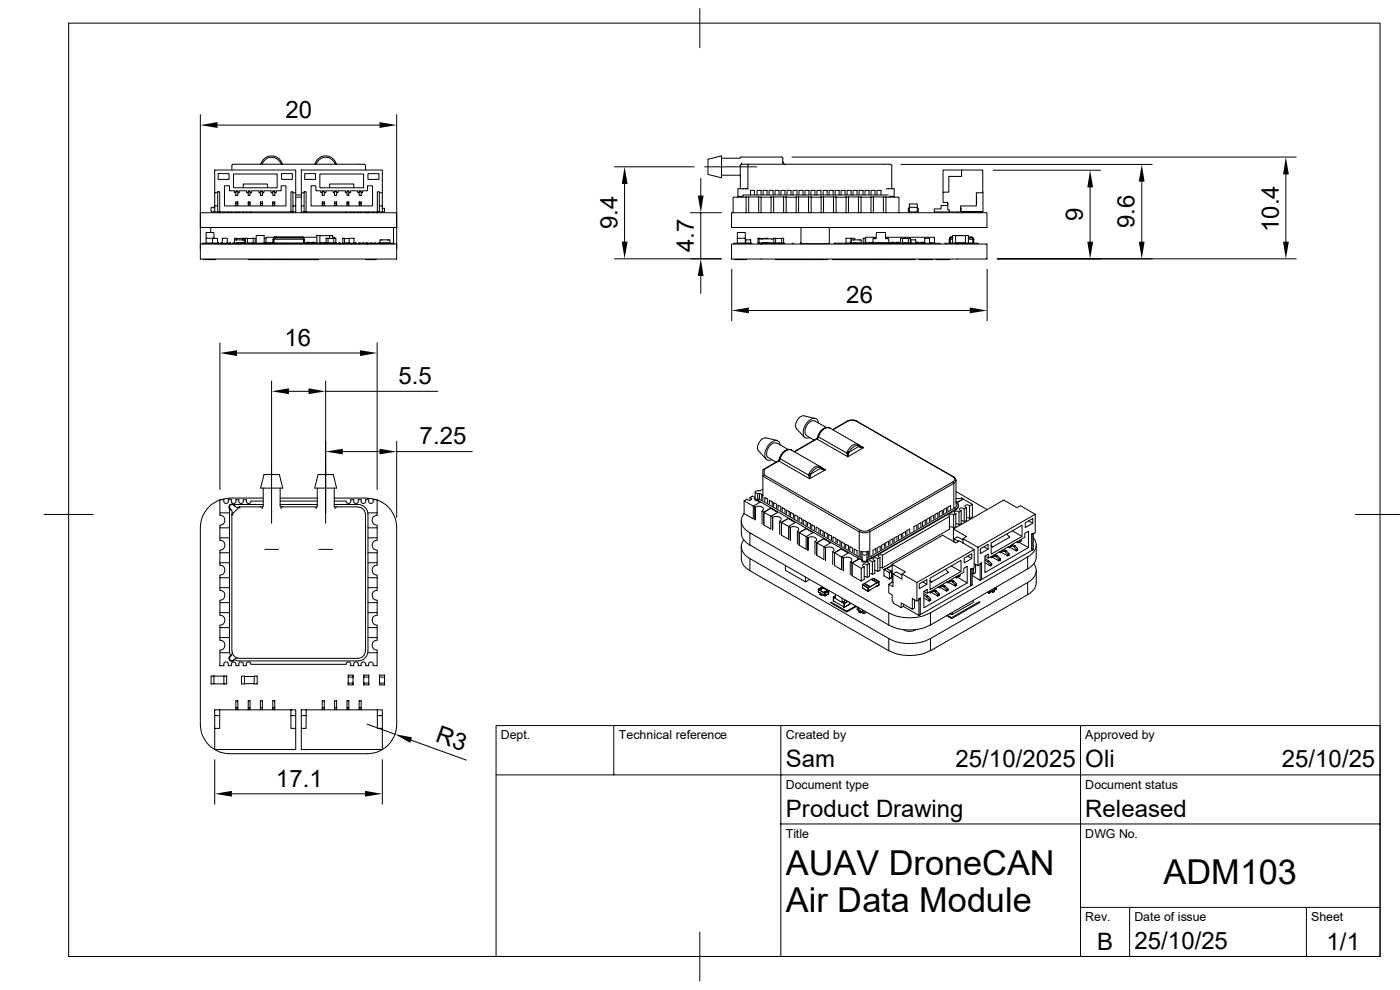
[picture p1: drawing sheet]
<svg xmlns="http://www.w3.org/2000/svg" width="297mm" height="210mm" viewBox="0 0 297 210" stroke-linecap="round" stroke-linejoin="round" font-family="sans-serif">
<defs><g id="words">
<g font-size="7.3">
<text x="166.7" y="185.7">AUAV DroneCAN</text>
<text x="246.8" y="187.5">ADM103</text>
<text x="166.7" y="193.5">Air Data Module</text>
</g>
<g font-size="5.1">
<text x="60.5" y="25">20</text>
<text x="229.7" y="46.9" transform="rotate(-90 229.7 46.9)">9</text>
<text x="131" y="48.7" transform="rotate(-90 131 48.7)">9.4</text>
<text x="147.2" y="53.5" transform="rotate(-90 147.2 53.5)">4.7</text>
<text x="240.7" y="48.4" transform="rotate(-90 240.7 48.4)">9.6</text>
<text x="271.3" y="49.2" transform="rotate(-90 271.3 49.2)">10.4</text>
<text x="179.5" y="64.3">26</text>
<text x="60.3" y="73.4">16</text>
<text x="84.5" y="81.5">5.5</text>
<text x="89" y="94.3">7.25</text>
<text x="92.2" y="157.2" transform="rotate(20 92.2 157.2)">R3</text>
<text x="58.5" y="166.9">17.1</text>
<text x="166.7" y="162.8">Sam</text>
<text x="202.7" y="162.8">25/10/2025</text>
<text x="230.3" y="162.8">Oli</text>
<text x="271.9" y="162.8">25/10/25</text>
<text x="166.7" y="173.2">Product Drawing</text>
<text x="230.3" y="173.2">Released</text>
<text x="232.8" y="201.5">B</text>
<text x="240.7" y="201.3">25/10/25</text>
<text x="281.4" y="201.5">1/1</text>
</g>
<g font-size="2.6">
<text x="106.3" y="156.8">Dept.</text>
<text x="131.3" y="156.8">Technical reference</text>
<text x="166.7" y="156.8">Created by</text>
<text x="230.2" y="156.8">Approved by</text>
<text x="166.7" y="167.3">Document type</text>
<text x="230.2" y="167.3">Document status</text>
<text x="166.7" y="177.7">Title</text>
<text x="230.2" y="177.7">DWG No.</text>
<text x="230.2" y="195.4">Rev.</text>
<text x="240.7" y="195.4">Date of issue</text>
<text x="278.2" y="195.4">Sheet</text>
</g>
</g></defs>
<g fill="none" stroke="#000" stroke-width=".21">
<path d="M14.6 4.9h278.2v198h-278.2zM148.5 1.8v8.3M42.5 24.3v30.6h41.7v-30.6M46.1 26.5h34.4M46.3 36.8h2.3v1.3h-2.3zM47.6 39.4h1.1v1.1h1v.4h.3v-.4h.5v.4h.3v-.4h1.5v.4h.4v-.4h.3v.4h.4v-.4h1.5v.4h.3v-.4h.5v.4h.3v-.4h1.5v.4h.4v-.4h.4v.4h.3v-.4h1v-1.1h1.1v4.3h-13.1zM49.4 34.9l-.2 .2v1M49.4 34.8h27.9M49.5 36.9h9.3v2.9h-9.3zM51.6 39.8v-.8h5.1v.8M55.3 34.8a2.36 2.36 0 0 1 2.3-1.7 2.36 2.36 0 0 1 2.3 1.7M55.3 34.9h.1"/>
<path d="M56 34.2l-.5 .6h-.3M56 34.2a2.03 2.03 0 0 1 3.3 0M59.3 34.2l.4 .6h.3M59.7 36.8h2.3v1.3h-2.3zM59.9 34.9h.1M64.6 36.8h2.3v1.3h-2.3zM66 39.4h1v1.1h1.1v.4h.3v-.4h.4v.4h.3v-.4h1.6v.4h.3v-.4h.4v.4h.3v-.4h1.6v.4h.3v-.4h.4v.4h.3v-.4h1.6v.4h.3v-.4h.4v.4h.3v-.4h1.1v-1.1h1v4.3h-13zM66.8 34.9h.1M66.8 34.8a2.36 2.36 0 0 1 2.3-1.7 2.36 2.36 0 0 1 2.3 1.7M67.4 34.2a2.03 2.03 0 0 1 3.3 0M67.4 34.2l-.4 .6h-.3M67.9 36.9h9.2v2.9h-9.2z"/>
<path d="M69.9 39.8v-.8h5.2v.8M70.8 34.2l.3 .6h.4M71.4 34.9h.1M77.3 34.9l.3 .2v1M78.1 36.8h2.3v1.3h-2.3zM130.3 35.4h17M132.5 39v12.3M148.7 37.8v3.7M149.5 35.4h11M150.2 33.8l2.9-.7v4.6l-2.9-.7zM153.1 37.2h3.8l.2 .2M157 33.4l-.1 .2h-3.8"/>
<path d="M157.1 33.4l.1-.1h8.7l.2 .2v1l.5 .3M157.1 35v5M157.3 34.5v.3M157.3 34.8h31.6M157.3 34.9l-.2 .2M158.7 34.9v5.1h-2.2v1.7M168 33.3h107M188.9 34.9l.3 .2v4.9M191.1 34.9h53.3M201.3 37.4h2.7v-1.3h4.5v4.8h-1.4v2.8h-3.3v1.3h-2.4v-.5h-.3v-1.5h-1v-2.2h1.2zM204 36.1h-3.9v4.7M210.7 36.1h22.8"/>
<path d="M231.3 39.8v11.5M242.2 38.5v12.8M272.8 37v14.3M42.5 51.8h41.7M42.5 45.1h41.7v3.2h-41.7zM42.9 51.6h3.2M43.2 55.1h2.5M43.7 50.5v1.1h1.4M44.7 48.3v1M44.9 45h.4M44.9 44v.9M44.9 44h.4"/>
<path d="M45.1 50.6l1-.1v1.1h-1zM45.1 50.5h-1.4v-1.2h1.7v1.2M45.6 43.7h.6M45.6 40.9h.6M45.6 44.8l-.3 .1M45.6 44h-.3M46.1 51.6h.4M46.1 51.5h.3v.2l-.3-.1M46.6 45v-4.3h-.4v4.3h.5v.1M46.8 51.6h.3M47.2 50.6l1-.1v1.1h-1zM47.2 51.5h-.3v.2l.3-.1"/>
<path d="M47.5 45v.1M48 51.6h-.2M48.3 51.6h.3M48.4 45v.1M48.6 51.5h.3v.2h-.3zM49.1 45v.1M49.4 51.5h.3v.2h-.3zM49.8 50.9h.3M49.8 51.5v.1M50 40.9v.5h.5v-.5M50 42.8h.5v.8h-.5zM50 40.6h.5"/>
<path d="M50 43.2h.5M50 45v.1M50.1 51.5v.1M50.2 50.6v.3M50.2 51.6v.1h.3v-.1M50.3 51.6h.9M50.7 45v.1M51.1 51.6v.1h.3v-.1h-1.2M51.4 50.6l-1.7-.1v1.1h.5M51.4 50.9v-.4h.4v1.1h-1.6M51.4 50.9h-1.2M51.4 50.9h.4"/>
<path d="M51.4 51.5l.1 .1M51.6 45v.1M51.8 51.5l-.1 .1M52.1 51.5h-.2v.2l.3-.1M52.3 45v.1M52.5 50.6v1h-.4v-1.1l1.6 .1M52.7 55.1h14.8M52.7 40.9v.5h.3v-.5M52.7 42.8h.3v.8h-.3zM52.7 40.6h.3M52.7 43.2h.3M52.7 51.6h.8"/>
<path d="M52.7 51.6v.1h.3v-.1M53.3 45v.1M53.6 51.6v.1l.3-.1M53.7 50.6l.4-.1v1.1h-.4M53.7 50.6v1h-1.2M54 51.6h.3M54.4 50v1.5M54.4 51.5v.1M54.4 50h1.6M55.2 40.9v.5h.5v-.5M55.2 42.8h.5v.8h-.5zM55.2 40.6h.5"/>
<path d="M55.2 43.2h.5M55.2 51.6h.4M55.5 51.6h.9M56 51.6l-1.6 .1 .3-.1M56 51.5v.1M56 51.6h.3M56 50.6h.4M56 50v1.5M56.1 51.6v.1l.3-.1M56.4 51.6h.5M56.4 51.4l-.1 .2h10.9M56.9 51.6h.2"/>
<path d="M56.9 51.6h.3M57.3 51.5l-.3 .1M57.9 40.9v.5h.4v-.5M57.9 42.8h.4v.8h-.4zM57.9 40.6h.4M57.9 43.2h.4M57.9 50.8h.2v.8h-.2zM57.9 51.4h-.2v.3l.4-.1M58 50.8v-.3h6.5v.3M58.1 50.8h6.3M58.2 50.5v-.3h6.1v.3M58.2 50.3h-1.8v1.2h1.3"/>
<path d="M58.6 51.6h.3M59.7 51.6h-.3M60.2 51.6h.4M61.1 51.6h.3M61.7 40.7h.4v4.3h-.4zM61.9 51.6h.3M62.1 43.7h.6M62.7 40.9v4.1h-17.1v-8.9h17.1v4.8h-.6M62.7 41.4h1.2M62.7 41.8h1.2M62.7 51.6h.4M63.6 51.6h.3"/>
<path d="M63.9 43.7h.6M63.9 40.9h.6M64.3 50.3h2.9M64.4 50.8h.2v.8h-.2zM64.4 51.6h.3M64.4 55.1h.1M64.6 51.5h.5M64.9 45v-4.3h-.4v4.3h.5M65.1 51.6v-.2h.5v.2M65.3 51.6h.3M65.4 51.6h.1M65.6 51.5h.5"/>
<path d="M66.6 51.6v-.2h-.5v.3l.3-.1M66.6 51.5h.5M66.9 51.6h.3M67.2 51.4l-.1 .2M67.8 51.6h.3M67.9 50h-.7v1.6M67.9 51.5l-.7 .1M67.9 50h2v.6M67.9 51.5h1.3M67.9 50v1.5M68.2 51.6h-.3M68.2 51.5l.5 .1"/>
<path d="M68.4 40.9v.5h.4v-.5M68.4 42.8h.4v.8h-.4zM68.4 40.6h.4M68.4 43.2h.4M68.5 51.6h.1M68.6 51.6h.7M68.7 51.6h.5M68.7 51.5v.1M68.9 51.6h-.3M69.6 50.6l-.4-.1v1.1M69.6 51.6h-.4M69.6 50.6h1.2v1"/>
<path d="M69.6 51.6h1.2M69.6 50.6v1M69.7 51.6h-.1M69.7 51.6h-.3M69.8 51.6h.1M69.9 50h.7v.6M69.9 51.6h.1M69.9 51.6h.7M70.3 51.6h.3M70.6 51.6h-.7M70.6 51.6h.2M70.6 50.3h.4v.2"/>
<path d="M70.8 50.6l.4-.1v1.1h-.4M70.8 51.6h.1M71 40.9v.5h.4v-.5M71 42.8h.4v.8h-.4zM71 40.6h.4M71 43.2h.4M71.2 51.5h.2v.2l-.3-.1M71.2 51.6h.1M71.9 51.5h.4v.2h-.4zM73.1 50.6l-.4-.1v1.1h1.4M73.1 51.6h.1M73.1 50.6h1"/>
<path d="M73.1 50.6v1.1l-.3-.1M73.4 51.6h.7M73.4 45v.1M73.6 40.9v.5h.4v-.5M73.6 42.8h.4v.8h-.4zM73.6 40.6h.4M73.6 43.2h.4M73.6 51.6v.1h.3v-.1M74.1 50.6v1M74.1 50.6h1v1h-1M74.4 45v.1M74.4 51.6h.4"/>
<path d="M75.1 45v.1M75.2 51.6h.3M75.3 51.5h.3v.2h-.3zM76 45v.1M76.1 51.5h.3v.2h-.3zM76.2 51.6h7.5M76.2 40.9v.5h.4v-.5M76.2 42.8h.4v.8h-.4zM76.2 40.6h.4M76.2 43.2h.4M76.6 45v.1M76.9 51.5h.4v.2h-.4z"/>
<path d="M77.6 55.1h2.2M77.6 45v.1M77.8 51.5h.3v.2h-.3zM78.2 45v.1M78.6 51.5h.3v.2h-.3zM79.2 45v.1M79.4 51.5h.4v.2h-.4zM80 45v.1M80.1 40.7h.4v4.3h-.4zM80.3 51.5h.3v.2h-.3zM80.5 40.9h.6v-4.8h-17.2v8.9h17.2M80.5 43.7h.6"/>
<path d="M81 51.5v.1M81 50.9h-.4l.1 .7M81.1 51.5l1.3 .1M81.1 50.9h1.6M81.1 44.2h.5v.8h-.5M81.1 40.9v4.1M82.4 51.6h.2M82.7 51.5l-.1 .1M82.7 50.9v.6M83.5 48.3v3.4l-38.8-.1M130.3 54.9h22.7M146.5 45.1h6.5"/>
<path d="M148.7 45.1v9.8M148.7 58.5v3.7M155.2 45.1h54.2v3.2h-54.2zM155.2 51.8h54.2v3.1h-54.2zM155.2 57.1v10.9M155.6 51.6h3.3M155.7 55.1h2.6M156.4 50.5v-1.2h1.7v1.2M156.4 50.5v1.1h1.7v-1.1M156.4 50.5h1.7M156.5 41.7h1M157.6 41.4h30.9"/>
<path d="M157.7 41.4l-.1 .4M158.2 50.9h1.1v.7h-1.1zM158.2 50.9h.1M158.3 41.8h-2.8v3.3M158.3 45.1v-3.3h3.2v3.3M158.8 41.8v3.3M159.2 51.6h.3M159.2 41.4v-1h.9v1M160.6 41.4v-1h.9v1M160.7 51.6h.1M161 41.8v3.3M161.2 50.6v.1"/>
<path d="M161.5 41.8h2.1M161.5 51.6h2.4M161.6 51.6h.9M161.9 41.4v-1h.8v1M162.3 51.6h.2M162.5 50.6l-1.7-.1v1.1M162.5 50.7v-.2h.4v.2M162.5 51.5v.1M162.9 51.5l-.4 .1M163.2 41.4v-1h.8v1M163.6 45.1v-3.3h3.2v3.3M164.1 41.8v3.3"/>
<path d="M164.2 51.6h-3.4M164.2 50.7h-3.1v.9M164.4 41.4v-1h.9v1M164.5 55.1h11.1M164.5 50.6v1h-.3M164.8 51.6h.7M165.6 51.6h.9M165.7 41.4v-1h.8v1M165.8 50.6l.4-.1v1.1h-.4M165.8 50.6v1h-1.3M165.8 50.6l-1.6-.1v1.1M166.2 41.8v3.3"/>
<path d="M166.8 41.8h2.1M167 41.4v-1h.8v1M168 51.6h.4M168.2 41.4v-1h.9v1M168.9 45.1v-3.3h3.2v3.3M169.4 41.8v3.3M169.5 41.4v-1h.8v1M169.9 51.5h-.1l.1 .2M169.9 48.3v3.4h6M170.8 41.4v-1h.8v1M171.5 41.8v3.3M172 41.4v-1h.9v1"/>
<path d="M172.1 41.8h2.1M173.3 41.4v-1h.9v1M174.2 45.1v-3.3h3.2v3.3M174.6 41.4v-1h.9v1M174.7 41.8v3.3M175.9 41.4v-1h.8v1M175.9 51.5v.2M175.9 48.3v3.4M176.6 55.1h14M176.8 41.8v3.3M177 51.6h7.8M177.2 41.4v-1h.8v1"/>
<path d="M177.4 41.8h2.1M178.4 41.4v-1h.9v1M179.5 45.1v-3.3h3.2v3.3M179.5 50.5l1 .1v1h-1zM179.7 41.4v-1h.9v1M180 41.8v3.3M180.5 50.5h.8l.1 .4M180.6 51.6h.2M181 41.4v-1h.8v1M181 51.5v.1M181 50.9h-.4l.1 .7M181.1 51.5h1.2"/>
<path d="M181.1 50.9h1.2M181.4 51.5l-.2 .1M182.1 41.8v3.3M182.2 41.4v-1h.9v1M182.3 50.9h.4M182.3 51.5l.1 .1M182.7 51.5l-.1 .1M182.7 41.8h2.1M182.7 50.9v.6M183.5 41.4v-1h.9v1M183.6 50.6l-.5-.1v1.1h.5M183.6 50.6h.1"/>
<path d="M183.6 50.6v.8M183.6 51.4v.2l.9-.1M183.6 51.4h.1M184.5 51.6h.3M184.8 51.5l.2 .1M184.8 45.1v-3.3h3.2v3.3M184.8 41.4v-1h.8v1M185.1 51.6h8M185.2 51.4h-.2v.2h.3M185.2 50.6v.9M185.3 51.5v.1M185.3 50.5h.5"/>
<path d="M185.3 50.6h.1M185.3 41.8v3.3M185.4 50.5l.4 .1 .1-1.3h1.9l.1 1.3h.5l-.4-.1M185.8 50.6h.1M185.8 51.6l-.4-.1 3 .1M185.8 51.5v.1M185.8 50.3h-2.2v1.2h1.4M186 51.5l.5 .1M186.1 41.4v-1h.8v1M186.3 51.5h1.2M187.4 41.8v3.3M187.5 51.5l-.5 .1"/>
<path d="M187.9 50.3h10.3v1.2h-1M188 51.5v.1M188 41.8h2.7v3.3M188 51.6h.5M188 50.6h.1M188 40h1.7v1.8M188.4 50.5h.1M188.5 50.6h.1M188.5 51.5v.1M188.6 51.4v.2M188.6 50.6v.9M188.6 51.5h.5"/>
<path d="M189.1 51.4h.6v.2h-.6zM189.7 51.5h.5M189.7 41.7h-1.1M190 51.6h.1M190.2 51.4h.5v.2h-.5zM190.7 51.5h.4M190.7 55.1h.4M190.8 51.6h.3M191.2 55.1h2.9M191.5 50.5l1.2 .1M191.5 50.6v1h-.4M191.7 51.6h.2"/>
<path d="M192.2 51.6h.1M192.2 50.6l-1.1-.1v1.1M192.2 51.6h.5M192.7 44.3v.6M192.7 50.6l.4-.1v1.1h-.4M192.7 50.6v1h-1.2M192.7 51.6h.1M192.7 44.9h.1M192.8 44.2h.1M192.8 45h.1M192.8 44.2l-.1 .1M192.9 43.3v1.7h1.7"/>
<path d="M192.9 44h1.7M193 43.3h.1M193 43.3h1.5M193.1 51.6h1.6M193.1 51.6h.2M193.1 51.5h.2M193.3 51.5v.1M193.3 51.5v-.6h1v.7h-1M194.3 51.6h.1M194.3 51.5h.1M194.4 51.4h.5v.2h-.5zM194.5 43.3h.1"/>
<path d="M194.6 44v1M194.6 44.2h.1M194.6 45h.1M194.6 43.3v.7M194.7 44.2l.1 .1M194.8 44.9h-.1M194.8 44.3v.6M194.9 51.6h.5M194.9 51.5h.5M195 55.1h2.9M195.4 51.4h.5v.2h-.5zM195.6 51.6h.8"/>
<path d="M195.9 51.6h1.3l-.1-1.1-.9 .1v1M195.9 51.5h.3M197.3 51.6h.3M198.2 51.4l.1 .2-.9-.1M198.5 51.6h1.1M198.5 55.1h2.9M200.4 51.6h7.2M201 43v.6h-1.4v.7h-1.4v.7h3.2M201.4 50.8h.2v.8h-.2zM201.6 50.8h.5M202.1 50.2h-.4v.3M202.1 50.5h-.6v.3"/>
<path d="M202.7 50h1.3M202.7 50h-.6v1.6l.6-.1M202.7 50h2.1v1.5M202.7 51.5h2.1M202.7 50v1.5M203.8 45h4.7M204 51.6h.2M204.8 50h.6v1.6l-.6-.1M205.4 50.2h.9v.3M205.4 50.5h1.1v.3M205.4 50.8h1M206.4 50.8h.2"/>
<path d="M206.4 50.8v.8h-1M206.5 50.5l.1 .3M206.6 50.8v.8h-.2M207.1 41.8v1.5M208.5 40.7v4.3h-4.6l-.1-.8M209.4 57.1v10.9M211.6 54.9h63.4M46.7 72.7v31.1M50.3 74.9h26.1M80 72.7v31.1M158.9 65.9h46.8M57.6 80.8v30.2"/>
<path d="M61.3 83h4.1M69.1 80.8v30.2M69.1 83h23.8M72.7 95.8h7.8M84.2 93.6v16.2M84.2 95.8h16M160.9 95.6l1.7 1.8M161.8 99.7v6.4M162.1 99.6l-.2 .1M162.5 92.9a2.01 2.01 0 0 0-1.6 2.8M162.5 92.9l2.3 .5M164.8 94a1.98 1.98 0 0 0-2.2 2.1 .85 .85 0 0 0 .4 1l1.6 .9"/>
<path d="M164.8 94l2.4 1.3M165.1 97.8h.1M165.2 97.8l6.5 3.8M165.2 97.8l-3.1 1.8v1.2M165.3 97.6h.1M165.4 97.6l-.2 .2M165.4 97.2l.1 .1M165.5 94.4a1.01 1.01 0 0 0-.7-1 1.01 1.01 0 0 0-1.2 .5 2.87 2.87 0 0 0-1 3.6 1.03 1.03 0 0 0 1.1 0M165.5 97.3l-.1 .3M165.5 97.3l6.1 3.5M166.9 95.5a2.73 2.73 0 0 0-1.6 2.1M167.9 95.5a2.19 2.19 0 0 0-2.4 1.8"/>
<path d="M170.6 88.2a2.01 2.01 0 0 0-1.6 2.8l1.6 1.8M170.6 88.2l2.3 .6M173.2 93.1h.1M173.3 93.1l6.6 3.8M173.3 93.1l.3-.4 6.1 3.4M173.3 93.1l-4.7 2.7M173.4 92.9h.1M173.4 92.9l.1 .1M173.4 92.9l.5-1.1 .6-.7 .7-.4h.6l6.3 3.6 .4 .5 .7 .2-.7-.1-.3-.2M173.4 92.9l-4.9 2.9M173.5 92.5l.1 .1M173.6 89.7a1.01 1.01 0 0 0-.7-1 1.01 1.01 0 0 0-1.2 .5 2.87 2.87 0 0 0-1 3.6 1.03 1.03 0 0 0 1.1 0"/>
<path d="M173.9 98.9a1.77 1.77 0 0 0-2 1.2l-.2 .3M173.9 98.9l.6 .6 .6 .2-.9-.2M173.9 98.9l-6-3.5-.7-.1-1.2 .8-.9 1.6-3.2 1.9M174.1 99.4l.1 .1M174.1 99l1 .7-3.4 1.9M174.1 99.4l-2.1 1.1M174.1 99.1v.3M174.1 99.4a1.55 1.55 0 0 0-2.1 1.1M174.3 99.3l-.1 .2M175 90.8a2.73 2.73 0 0 0-1.6 2.1M175.3 90.7l-2.4-1.4a1.98 1.98 0 0 0-2.1 2.1 .85 .85 0 0 0 .3 1l1.6 1M176 90.8a2.19 2.19 0 0 0-2.3 1.9"/>
<path d="M179.7 96.1l.2 .8M179.7 96.1h.3M179.7 89.4h.1M179.7 89.4l.7-.3h.7l.7 .3M179.7 96h.1M179.7 89.4l-3.1 1.7M179.8 95.7l.3 .2M179.8 95.7l-.1 .4M179.8 89.4a2.15 2.15 0 0 1 1.9 0M179.8 89.4l-3.1 1.8M180 96.1l-.1 .8M180.1 95.9l-.1 .2"/>
<path d="M181.7 89.4h.1M181.7 89.4l20.4 11.7M181.8 89.4l20.6 11.8 .4 .6v5.2M182 94.3a1.77 1.77 0 0 0-2 1.1l-.2 .4M182.2 94.4l1 .6-3.3 1.9M182.2 94.4v.3M182.2 94.7a1.55 1.55 0 0 0-2 1.2M182.2 94.7l-2.1 1.2M182.4 94.6v.2M9.4 109.1h10.4M46.7 112v2.1M46.7 117.3v2.1"/>
<path d="M48.4 106a.5 .5 0 0 1-.4 .8 .5 .5 0 0 1-.5-.8h-.8v2.8M48.4 106h.7M48.7 108.1l.2 .1M48.7 119.4h-2v.5a1.06 1.06 0 0 1 1 1 1.06 1.06 0 0 1-1 1.1M48.7 114.1h-2v.5a1.06 1.06 0 0 1 1 1.1 1.06 1.06 0 0 1-1 1v.6h2M48.7 108.8h-2v.5a1.06 1.06 0 0 1 1 1.1 1.06 1.06 0 0 1-1 1v.6h2M48.7 108.1v30.3l.3 .7M48.7 108.1l.1-.2 .3 .3M48.7 105.7a6.2 6.2 0 0 0-6.2 6.2v41.8a6.2 6.2 0 0 0 6.2 6.2h29.2a6.2 6.2 0 0 0 6.3-6.2v-41.8a6.2 6.2 0 0 0-6.3-6.2M48.7 105.7h7.1M49.1 108.2l.1 .5M49.2 109.1l.2 .1"/>
<path d="M49.2 109.1v29M49.3 108.7l-.1 .4M49.5 107.2a.48 .48 0 0 0-.6 0 .48 .48 0 0 0 0 .7M49.6 107.1l.3 .3M49.7 107.1a.66 .66 0 0 0-1 0 .66 .66 0 0 0 0 .9M49.7 107l.1 .3M49.7 107h6.1M49.7 107l-.1 .2M49.9 107.4l.2 .2h.7M50.7 106h-.7a.5 .5 0 0 1-.4 .8 .5 .5 0 0 1-.5-.8M50.7 106a.5 .5 0 0 0 .4 .8 .5 .5 0 0 0 .5-.8M50.8 107.5l-1.6 1.6"/>
<path d="M51.6 106h.7M52.3 106a.51 .51 0 0 0 .3 .8 .51 .51 0 0 0 .7-.5h2.5M55.7 107.5h-4.9l.1 .3M55.8 107.7l-.3 .1M55.8 103.5v3.9l-.2 .1M56 100.7h3.3l.7 2.8h-4.7zM56.2 116.5h2.9M59.4 107h7.9M59.4 105.7h7.9M59.4 103.5v3.9l.2 .1M59.4 106.3h7.9M59.5 107.7l.2 .1"/>
<path d="M67.1 107.5h-7.5M67.2 107.7l-.2 .1M67.3 103.5v3.9l-.2 .1M67.5 100.7h3.2l.7 2.8h-4.6zM67.6 116.5h3M70.9 105.7h7M70.9 107h5a2.17 2.17 0 0 1 2.2 2.1v29a2.17 2.17 0 0 1-2.2 2.1h-25.4l-.8-.3M70.9 103.5v3.9l.2 .1M71 107.7l.2 .1M71.1 107.5h4.8M75.1 106h-.8a.51 .51 0 0 1-.3 .8 .51 .51 0 0 1-.6-.5h-2.5M75.1 106a.5 .5 0 0 0 .4 .8 .5 .5 0 0 0 .4-.8"/>
<path d="M75.9 107.6a1.59 1.59 0 0 1 1.6 1.5M76 106h.7a.5 .5 0 0 0 .4 .8 .5 .5 0 0 0 .4-.8M77.6 109.1v29M77.6 106h.6M78 108.8h2M78.1 114.1h1.9M78.1 117.3h1.9M78.1 119.4h1.9M78.1 112h1.9M78.3 106a.5 .5 0 0 0 .4 .8 .5 .5 0 0 0 .4-.8M79.2 106h.8v2.8M80 108.8v.5a1.06 1.06 0 0 0-1 1.1 1.06 1.06 0 0 0 1 1v3.2a1.06 1.06 0 0 0-1 1.1 1.06 1.06 0 0 0 1 1v3.2a1.06 1.06 0 0 0-1 1 1.06 1.06 0 0 0 1 1.1"/>
<path d="M157.3 116v2.5a3 3 0 0 0 1.8 2.5M157.3 110.5v2.6a3 3 0 0 0 1.8 2.5M157.8 114.5a2.64 2.64 0 0 0 1.3 4M157.9 106.3l1.9 1.1v2.7l-1.9-1.1zM157.9 108.9a2.62 2.62 0 0 0 1.2 4.1M158.5 105.9l-.6 .4M159.1 105.5l.3 .2a.52 .52 0 0 1-.4 .5 .52 .52 0 0 1-.5-.3M159.1 118.5v2.6l29.5 16.9v-2.5M159.1 113l29.5 17M159.1 113v2.6M159.1 115.6l29.5 17M159.1 118.5l29.5 17"/>
<path d="M159.1 105.5v.6M160.1 107.6a1.3 1.3 0 0 1 1.9 .4l-.3 .4M160.2 105.5l-.6-.3-.5 .3M160.2 104.4v1.7M160.2 105.6l-.1 .1 .1 .3 .5 .2M160.2 105.7l.5 .3M160.7 106h.1M160.7 104.7v1.3M160.7 104.7h.4v1.1M160.7 106v.3M160.7 106.1l21.2 12.2v.1M160.7 106.3l.5 .3-1.4 .8 .4 .2v2.7"/>
<path d="M161 105.8l21.1 12.2-.2 .4M161 105.9l-.3 .2M161.1 104.7l.4 .2M161.5 103.9l-1.2 .4v.2l.4 .2M161.8 101l20.5 11.8v5.1M161.9 105l-.3-.1v1M161.9 103.8l-.3 .1M162.1 108.7l1.4 .8v2.7l-1.4-.8zM162.1 100.8l-.2 .2M162.1 100.8l20.4 11.7M162.3 106.3v-.8l.6 .4v.8M163.2 106.9v-.8l.6 .4v.8"/>
<path d="M163.5 107.8l-1.4 .9-.4-.2v2.7M163.5 107.8l-1.4 .9v2.7M163.5 107.8l1.5 .9-1.5 .8 .4 .2M163.9 109.7v2.7M163.9 109.7a1.3 1.3 0 0 1 1.8 .5l-.3 .4 .4 .2 1.4-.8M164.1 107.4v-.8l.7 .4v.8M165.1 107.9v-.8l.6 .4v.8M165.4 110.6v2.7M165.8 110.8l1.5 .9v2.7l-1.5-.9zM165.9 108.5v-.8l.6 .3v.8M166.6 120v1l4.3 2.4M166.8 109v-.8l.6 .3v.8"/>
<path d="M167.2 110l1.5 .9M167.2 110l-1.4 .8v2.7M167.7 109.5v-.8l.6 .4v.8M168.6 110v-.8l.6 .4v.8M168.7 110.8l-1.4 .9 .4 .2v2.7M169.2 112.7v2.7M169.2 112.7l.2-.2a.88 .88 0 0 0-1.3-.8l-.5 .2v2.7M169.5 113l1.5 .8v2.7l-1.5-.8zM169.5 110.5v-.8l.6 .4v.8M170.4 111.1v-.8l.6 .3v.8M171 112.1l-1.5 .9-.3-.3M171 112.1l1.5 .9-1.5 .8 .4 .2"/>
<path d="M171 112.1l-1.5 .9v2.7M171.3 111.6v-.8l.6 .3v.8M171.4 114a1.3 1.3 0 0 1 1.8 .5l-.3 .4M171.4 114v2.8M171.6 100.8l.1 .8M171.6 100.8h.3M171.7 100.4l.3 .1M171.7 100.4l-.1 .4M171.9 101.1h.1M171.9 100.8l-.2 .8M172 100.5l-.1 .3M172.2 112.1v-.8l.6 .3v.8"/>
<path d="M173.1 112.6v-.8l.6 .3v.8M173.3 115.1l1.5 .9v2.7l-1.5-.9zM173.3 115.1v2.7M174 113.2v-.8l.6 .3v.8M174.7 114.3l-1.4 .8-.4-.2v2.7M174.7 114.3l1.5 .8-1.4 .9 .3 .2M174.7 114.3l-1.4 .8M174.9 113.7v-.8l.6 .3v.8M175.1 116.2v2.7M175.1 116.2a1.3 1.3 0 0 1 1.9 .4l-.3 .5M175.8 114.2v-.8l.6 .3v.8M176.7 117.1v2.7"/>
<path d="M176.7 114.7v-.8l.6 .3v.8M177 117.3l1.5 .9v2.7l-1.5-.9zM177.6 115.2v-.8l.6 .4v.8M178.4 116.5l1.6 .8-1.5 .9 .4 .2M178.4 116.5l-1.4 .8v2.7M178.4 116.5l-1.4 .8-.3-.2M178.5 115.7v-.8l.6 .4v.8M178.9 118.4v2.7M178.9 118.4a1.3 1.3 0 0 1 1.8 .4l-.3 .4M179.4 116.2v-.8l.6 .4v.8M180.3 116.8v-.8l.6 .3v.8M180.8 119.4l1.9 1.2v2.7l-1.9-1.2z"/>
<path d="M181.2 117.3v-.8l.6 .3v.8M181.9 118.3l1 .3M182.2 118l.7 .3M182.2 118.6l.7 .1M182.3 112.8a2.51 2.51 0 0 0 2.2 0M182.5 112.5l-.2 .3M182.5 112.5a2.15 2.15 0 0 0 1.9 0M182.6 118.1v-1.1l.3 .1v2.1M182.7 116.9l.5 .2 1-.2M182.8 118.8a.6 .6 0 0 0 .6 .5 .6 .6 0 0 0 .6-.5M182.9 118.8a.58 .58 0 0 0 1 0M182.9 117.5a.58 .58 0 0 0 1 0"/>
<path d="M183.9 117.2v1.6M183.9 118.8v.4M184 119.8a.52 .52 0 0 0-.6-.2 .52 .52 0 0 0-.4 .5l.3 .1M184.2 117l-.2 .2M184.2 117v1.1M184.4 112.5l.1 .3M184.4 119.5v2.8l-.4 .3v-2.8M184.4 119.5l-.4 .3M184.5 112.8v5.1M184.7 118l-.8 .3M184.9 118.4l-1 .3M184.9 118.3l-1 .3"/>
<path d="M184.9 118.3v.1M185.1 119.2v2.7M185.1 119.2a.52 .52 0 0 0-.6-.3 .52 .52 0 0 0-.4 .5l.3 .1M185.6 118.9v2.7l-.5 .3M185.6 118.9l-.5 .3M185.8 117.2v-.8l-.6 .3v.8M186.2 118.5v2.7M186.2 118.5a.52 .52 0 0 0-.5-.2 .52 .52 0 0 0-.4 .4l.3 .2M186.7 118.3v2.7l-.5 .2M186.7 118.3l-.5 .2M186.7 116.7v-.8l-.6 .3v.8M187.2 117.8a.44 .44 0 0 0-.6-.1 .44 .44 0 0 0-.2 .5l.3 .1"/>
<path d="M187.2 117.8l14.2-8.2v2.7l-14.2 8.2zM187.6 116.1v-.8l-.6 .4v.8M188.5 115.6v-.8l-.6 .3v.9M189.3 119.9l-1.2 .7 1.2-.7M189.3 119.7v3.8M189.4 115.1v-.8l-.6 .3v.8M190.3 114.6v-.8l-.6 .3v.8M191.2 114.1v-.8l-.6 .3v.8M192.1 113.5v-.8l-.6 .4v.8M193 113v-.8l-.6 .4v.8M194.5 112.2v-.8l-.6 .3v.8M195.4 111.7v-.8l-.6 .3v.8"/>
<path d="M196.3 111.1v-.8l-.6 .4v.8M197.2 110.6v-.8l-.6 .4v.8M198.1 110.1v-.8l-.6 .3v.8M199 109.6v-.8l-.6 .3v.8M199.9 109.1v-.8l-.6 .3v.8M200.8 108.5v-.8l-.6 .4v.8M201.5 111.8h.4l.4 .2M201.7 108v-.8l-.6 .4v.8M202.1 102.2l.2 .4M202.1 101.1h.2M202.1 102.2l-17.7 10.3M202.1 101.1a.59 .59 0 0 1 .4 .6 .59 .59 0 0 1-.4 .5"/>
<path d="M202.3 112.2v2.7M202.3 109.3v2.7M202.3 109.3a.54 .54 0 0 0-.5-.3 .54 .54 0 0 0-.5 .5l.2 .1M202.3 109.3l.5-.3v2.7l-.5 .3M202.4 107.7v-5.2l-17.9 10.3M202.4 114.3l.7-.4 1.2 .7M202.5 107.8l-17.8 10.2 .2 .4M202.5 107.8l.2 .3M202.7 108.2v-.1l-17.8 10.2M202.7 108.2l-17.8 10.2M202.8 106.5a.77 .77 0 0 1-.3 1.3M202.8 101.9l-.5 .6"/>
<path d="M202.8 106.3l.3 .3a1 1 0 0 1-.4 1.6M202.8 111.1l.7 .2M202.8 105.7l.7 .1 .5-.2 .3 .2M202.8 104.3l6.6 3.8M203.3 107.2l-.1 .5-.5 .4M203.4 114.9l-1-.6v.7M203.5 108.6v2.7M203.5 108.6a.52 .52 0 0 0-.6-.2 .52 .52 0 0 0-.4 .4l.3 .2M203.9 108.3v2.7l-.4 .3M203.9 110.4l.7 .3M203.9 108.3l-.4 .3M204.3 115.2v-.9l3.2 1.8v3.9l-.8-.5"/>
<path d="M204.3 105.9l-1.2 .7 1.2-.7 2 1.1-.6 .3M204.6 107.9a.52 .52 0 0 0-.6-.2 .52 .52 0 0 0-.4 .5l.3 .1M204.6 118.4l1.6-.9v1l-1.6 .9zM204.6 108l.4-.3v2.7l-.4 .3zM205.1 109.8l.6 .2M205.3 118l.9 .5M205.7 107.3v2.7M205.7 107.3a.52 .52 0 0 0-.6-.2 .52 .52 0 0 0-.4 .4l.4 .2M206.3 107v2.7l-.6 .3M206.7 116.6l-3.2-1.9-.7 .5-2.8-1.7-10.7 6.2 2.8 1.6-.8 .5M207 119.7v1.8l-.5 .3M208 116.4l1.6-.9v1l-1.6 .9z"/>
<path d="M208.2 119.4l-.3 .2v3.5l-1.7-1M208.2 119.4v3.5M208.2 119.4l-.7 .6M208.7 116l.9 .5M209 118.5l.8 .5 .6 .6v.3l-.3 .2-1.1-.7M209 118.8l.5 .4 .3-.2M209 118l.7 .4M209 118l.7-.4v.8l.7-.4v.3l.3-.1v-.3l.2-.2v.3l.3-.1v-.3l1.1-.7v.4l.2-.2v-.3l.3-.2v.4l.2-.2v-.3l1.1-.6v.3l.2-.1v-.4l.3-.1v.3l.2-.1v-.4l1.1-.6v.3l.3-.1v-.3l.3-.2v.4l.2-.2v-.3l.7-.4v-.9l.8-.4v3.5l-9.2 5.3zM209.5 119.2l.6 .6v.3M210.1 118.2l.3 .1M210.3 115.7l.3 .3M210.3 115.2l6.5-3.8v2.4l-6.5 3.8z"/>
<path d="M210.4 119.6l-.3 .2M210.7 117.9l.2 .1M211.1 117.9l.8 .8v.3l-1.3-.8M211.2 117.6l1 .9v.3l-.3 .2M211.6 117.9l-.2 .2M212 117.1l.3 .2M212.2 118.5l-.3 .2M212.5 116.8l.3 .2M212.9 116.9l.9 .7v.3l-1.4-.7M213 116.6l1.1 .9v.3l-.3 .1M213.5 116.8l-.3 .2M213.6 113.3l.6 .7-3.6 2-.3-.1"/>
<path d="M213.8 116l.3 .2M214.1 117.5l-.3 .1M214.3 115.7l.3 .2M214.8 112.6l2 1.2M214.8 115.8l.8 .8v.3l-1.3-.8M214.8 115.5l.5 .3 .6 .6v.3l-.3 .2M215.3 115.8l-.2 .2M215.6 115l.3 .1M215.9 116.4l-.3 .2M216.2 115l2 1.2M216.2 114.7l.3 .2M217.5 110.9l1.6-.9v1l-1.6 .9z"/>
<path d="M218 118.2l-20.6 11.8v2.6l20.6-11.9M218 118.2v2.5M218.2 110.5l.9 .5M218.9 116.8l-10.7 6.1M219.2 113.1v3.5l-.3 .2M219.2 113.1l-.3 .2v3.5M219.2 114a2.48 2.48 0 0 1-.8 3.9l-.4 .3M219.2 113.3l.4-.3v-3.9l-12.1 7M219.3 119.6a2.64 2.64 0 0 1-1.3 4M219.6 109.1l-3.1-1.8-.8 .4-2.8-1.6-10.6 6.1 2.8 1.6-.8 .5M219.8 115.6v2.6a3 3 0 0 1-1.8 2.5M287.6 109.1h9.3"/>
<path d="M46.7 122v.6h2M46.7 122.6v2.1M46.7 127.8v2.2M46.7 133.1v2.2M46.7 138.5v2.7h.8M48.7 130h-2v.5a1.06 1.06 0 0 1 1 1.1 1.06 1.06 0 0 1-1 1v.5h2M48.7 124.7h-2v.5a1.06 1.06 0 0 1 1 1.1 1.06 1.06 0 0 1-1 1v.5h2M48.7 135.3h-2v.5a1.06 1.06 0 0 1 1 1.1 1.06 1.06 0 0 1-1 1v.6h2M48.9 139.3a.48 .48 0 0 0 0 .7 .48 .48 0 0 0 .6 0M48.9 139.1a.65 .65 0 0 0-.2 1 .65 .65 0 0 0 1.1-.2M49.1 139l-.3 .3M49.2 138.1a1.59 1.59 0 0 0 1.6 1.6h25.1a1.59 1.59 0 0 0 1.6-1.6"/>
<path d="M49.2 138.5l-.1 .5M49.9 139.7l-.3 .3M50.4 139.6l-.5 .2M78 138.5h2M78.1 122.6h1.9M78.1 124.7h1.9M78.1 127.8h1.9M78.1 130h1.9M78.1 133.1h1.9M78.1 135.3h1.9M80 122v3.2a1.06 1.06 0 0 0-1 1.1 1.06 1.06 0 0 0 1 1v3.2a1.06 1.06 0 0 0-1 1.1 1.06 1.06 0 0 0 1 1v3.2a1.06 1.06 0 0 0-1 1.1 1.06 1.06 0 0 0 1 1v.6M80 138.5v2.7h-.8"/>
<path d="M170.9 122.4v1l.8-.5M173.7 125l-.1 .6 .3 .1M173.7 125l.2 .2M173.8 126.1l.5 .2M173.9 125.7h.1M173.9 125.2l-.2-.1v.5l.2 .1M173.9 125.2l1.1 .7v.5l-.2-.2M173.9 125.2l.9 .5M173.9 125.7l.9 .5M173.9 126v.1M174 126l.5 .2M174.4 124.6l-.7 .4"/>
<path d="M174.4 126.2l-.1 .1M174.6 124.7l-.8 .4M174.6 124.8l-.3-.2-.7 .4M174.6 124.8l.9 .5M174.6 124.8l-.7 .4M174.8 126.2l.2 .2M174.8 125.7l.2 .2v.5M175 126.4h.1M175.5 125.3l.3 .1M175.6 125.3l-.8 .4M175.8 125.4v.1M175.8 125.4l-.8 .4"/>
<path d="M175.8 125.5v.5l-.8 .4M175.8 125.5l-.8 .4M176.2 127.8l3.3 2M176.3 127.8h-.1M176.4 127.8l3.2 1.8 1.9-1M176.8 126.7l.4-.3-.4 .3M176.8 126.7l.1 .9M176.8 126.7h.4M176.9 126.7l.3 .1M176.9 126.7v.8M176.9 127.5v.1M176.9 127.5l2.1 1.2"/>
<path d="M176.9 126.7l.3 .3M176.9 126.7h.1M177 126.6v.1M177.2 127l1.8 1M177.2 126.1v.9M178.6 126.9l.1 .9 .1-.1M178.8 127.7l.3 .2M178.9 127.7l.3 .1-.2 .2M178.9 127.7h-.1M179 128v.7M179 127.9l.1 .1M179 128.7l.1 .1"/>
<path d="M179.1 128v.8M179.5 127.3l-.6 .4M179.6 129.8h.1M179.8 127.6l-.7 .4M179.9 127.6l-.8 .5M180.3 127.8v.3l-1.2 .7M180.4 121.9v-2.7l.4 .2 1.4-.8-1.4 .8v2.7M181.7 128.7l-2 1.1M181.9 128.7v.6l.3 .2M182.2 129.8l.3 .2M182.2 129.5v-.6v.5l1.1 .8M182.3 129.7l-.1 .1"/>
<path d="M182.4 129.7l.3 .2M182.6 129.9l-.1 .1M183 124.1l1.1 .7M183 124.1v.6M183 124.7l1.1 .7M183 124.7v.1M183 124v.1M183 129.4v.6M183.3 129.6v.6l.6-.3M183.3 123.8l1.2 .7M183.3 120.2v2.7l-.6 .4M183.3 120.2l-.6 .4"/>
<path d="M183.3 123.8h.1M183.3 122.3l.7 .2M183.3 123.8l-.3 .2 1.2 .7 .3-.2M183.4 123.8l1.2 .7M184.1 124.8v.6l.4-.3M184.2 124.6l-.1 .2M184.4 121.7l.7 .2M184.5 124.5h.1M184.9 122.9l-1.5 .9M184.9 122.9l1.2 .7M185 122.9h-.1M185.3 122.7l1.2 .7"/>
<path d="M185.3 122.7l-.3 .2 1.1 .7 .3-.2M185.3 122.7l1.1 .7M185.6 121l.6 .2M186 124.3h.1M186.1 124.3l-1.9 1v-.6l.4-.2M186.1 124.3l.3-.2v-.7l-1.8 1.1M186.1 123.7l-1.5 .8M186.1 123.5v.2M186.4 123.4l.1 .7-.4 .2M186.7 120.4l.5 .1M187.5 120.8v1.3l1.1 .7M187.5 120.8l1.1 .7"/>
<path d="M188 120.6l1.1 .6M188 120.6l-.5 .2M188.6 130a9.7 9.7 0 0 0 8.8 0M188.6 132.6a9.7 9.7 0 0 0 8.8 0M188.6 138a9.7 9.7 0 0 0 8.8 0M188.6 135.5a9.7 9.7 0 0 0 8.8 0M188.6 130v2.6M188.6 121.5h.1M188.7 122.8h-.1M188.7 121.5v1.3M189.1 121.2v.1M189.1 121.2l-.5 .3"/>
<path d="M189.1 121.3v1.3l-.4 .2M189.1 122.5l-.4 .3M189.1 121.3l-.4 .2M189.3 122.3l-.2 .1M189.3 121.2l-.2 .1M189.3 121.1l-.2 .1M189.4 121.8l1.9 1.1v-1.1l3.2 1.8v3.9l-1-.5v2.2l-2.3-1.3v1l-1.7-1v-.3l-.2-.1v-1.3l-.7-.4v-1.8l.8 .5zM189.4 121.8l.8-.5 1.1 .7M189.4 123.6l-.1-.1-.7 .5M191.6 133.6a2.6 2.6 0 0 0 2.7 0M191.7 128.6l-.5 .3M194 127.2v1.8l-.5 .2"/>
<path d="M195 123.9l1.6-1v1.1l-1.6 .9zM195.2 126.9l-.3 .1v3.6l-3.2-1.9v-.5M195.2 126.9v3.5M195.2 130.4l-.3 .2M195.2 126.9l-.7 .6M195.2 130.4h.1M195.7 123.4l.9 .6M196 125.9l.9 .5 .5 .6v.3l-.3 .2-1.1-.6M196 126.3l.6 .3 .3-.2M196 125.4l.7 .5M196 125.4l.7-.4v.9l.7-.5v.4l.3-.2v-.3l.3-.2v.4l.2-.2v-.3l1.1-.6v.3l.2-.1v-.4l.3-.1v.3l.2-.1v-.3l1.1-.7v.4l.3-.2v-.3l.3-.2v.4l.2-.2v-.3l1.1-.6v.3l.2-.1v-.4l.3-.1v.3l.2-.1v-.4l.8-.4v-.8l.7-.5v3.6l-9.2 5.2zM196.6 126.6l.5 .6v.3"/>
<path d="M197.1 125.6l.3 .2M197.3 123.2l.3 .3M197.3 122.6l6.6-3.7v2.3l-6.6 3.9zM197.4 127l-.3 .2M197.7 125.3l.3 .2M198.1 125.4l.9 .8v.2l-1.3-.7M198.2 125.1l1.1 .9v.3l-.3 .1M198.7 125.4l-.3 .2M199 124.5l.3 .2M199.3 126l-.3 .2M199.5 124.2l.3 .2M200 124.3l.8 .8v.3l-1.3-.8"/>
<path d="M200 124l1.1 .9v.3l-.3 .2M200.5 124.3l-.3 .2M200.6 120.8l.6 .6-3.6 2.1-.3-.2M200.8 123.5l.3 .2M200.8 130.6l1 .6M201.1 124.9l-.3 .2M201.4 123.2l.3 .2M201.8 130.1v.2l-.3-.1M201.8 130.4h.2M201.8 123.3l.8 .7v.3l-1.3-.7M201.8 120.1l2.1 1.1M201.8 131.2h.1"/>
<path d="M201.9 123l1 .9v.3l-.3 .1M202.4 123.3l-.3 .1M202.7 122.4l.3 .2M202.9 123.9l-.3 .1M203.2 122.5l2 1.2M203.2 122.1l.3 .2M206 124.2l-10.8 6.2M206.2 120.6v3.5l-.2 .1M206.2 120.6l-.2 .1v3.5M206.2 120.7l.5-.2v-3.9l-12.2 7M206.5 127.4v.4l-4.4 2.5v-.4M206.5 120.6v1.2l-.3-.2"/>
<path d="M207.7 127.7l-5.8 3.3-.9-.5M207.7 127.7l.1 .1M207.9 127.8l-5.9 3.4M208.2 122.9l-.3 .2M208.2 122.9h.1M209.5 125.6l.3 .2M209.8 125.4v.4M210.1 125.3v.3M210.1 125.6l-.3 .2M210.1 125.6h.1M210.8 125.4l-.3 .2M210.9 125.4v.1"/>
<path d="M211 125.5l-.3 .2-.1-.1M211 125.1l-.9 .5M211 124.8v.3M211 125.1h-.1M211.3 125l-.3 .1M211.3 124.6v.4M211.3 125h.1M218 123.6v2.6M218 123.6l-20.6 11.9v2.5l20.6-11.8M219.8 121v2.6a3 3 0 0 1-1.8 2.6M45.4 143.4v1.7h2.1M45.6 151.8h1"/>
<path d="M46.6 150.6h-1v8.4h17.1v-4.5h-1v-3.9M47.5 143.4h-2.7v1.7h.6M47.5 143.4h.6v1.7h-.6M47.5 143.4v1.7M47.5 141.2a.5 .5 0 0 1 .5-.8 .5 .5 0 0 1 .4 .8M48.4 141.2h.7M49.1 141.2a.5 .5 0 0 1 .5-.8 .5 .5 0 0 1 .4 .8M50 150.6v-1.9h.5v1.9M50 150.2h.5M50 141.2h.7M50.7 141.2a.5 .5 0 0 1 .4-.8 .5 .5 0 0 1 .5 .8M51.2 145v-1.6h.7v1.6"/>
<path d="M51.2 145.1h3.4M51.2 145v.1M51.6 141.2h.7M51.9 143.5h2M51.9 145v.1M52.7 150.6v-1.9h.3v1.9M52.7 150.2h.3M53.9 145v-1.6h.7v1.6M53.9 145v.1M54.6 145v.1M55.2 150.6v-1.9h.5v1.9M55.2 150.2h.5"/>
<path d="M57.9 150.6v-1.9h.4v1.9M57.9 150.2h.4M61.7 150.6h-15.1v3.9h-1M61.7 150.6h1v3.9M61.7 151.8h1M63.9 151.8h1M64.9 150.6h-1v8.4h17.2v-4.5h-1v-3.9M68.4 150.6v-1.9h.4v1.9M68.4 150.2h.4M71 150.6v-1.9h.4v1.9M71 150.2h.4M73.6 150.6v-1.9h.4v1.9"/>
<path d="M73.6 150.2h.4M73.9 143.6v-.4h1v.4M73.9 144.9v.4h1M73.9 144.9h1M74.3 141.2a.51 .51 0 0 0-.3-.8 .51 .51 0 0 0-.6 .5h-20.1a.51 .51 0 0 0-.7-.5 .51 .51 0 0 0-.3 .8M74.4 141.2h.7M74.9 143.6h-1v1.3M74.9 144.9v.3M74.9 143.6v1.3M74.9 145.2v.1M75.1 141.2a.5 .5 0 0 1 .4-.8 .5 .5 0 0 1 .4 .8M76 141.2h.6"/>
<path d="M76.2 150.6v-1.9h.4v1.9M76.2 150.2h.4M76.7 141.2a.5 .5 0 0 1 .4-.8 .5 .5 0 0 1 .4 .8M77.2 143.6v-.4h1v.4M77.2 144.9v.4h1M77.2 144.9h1M77.6 141.2h.6M77.9 153.6l5.9 2.1M78.2 143.6h-1v1.3M78.2 144.9v.3M78.2 143.6v1.3M78.2 145.2v.1"/>
<path d="M78.3 141.2a.5 .5 0 0 1 .4-.8 .5 .5 0 0 1 .4 .8M80.1 150.6h-15.2v3.9h-1M80.1 150.6h1v3.9M80.1 151.8h1M80.5 143.6v-.4h1.1v.4M80.5 144.9v.4h1.1M80.5 144.9h1.1M81.6 143.6h-1.1v1.3M81.6 144.9v.3M81.6 143.6v1.3M81.6 145.2v.1M87.2 157l11.7 4.2"/>
<path d="M130.2 153.9v10.5M165.7 153.9v49M229.2 153.9v49M45.6 161.2v9.4M49.2 168.4h28.2M81.1 161.2v9.4M105.2 164.4h187.6M165.7 174.8h127.1M148.5 197.7v10.4M229.2 192.5h63.6M239.6 192.5v10.4M277.2 192.5v10.4"/>
<path d="M105.2 202.9v-49h187.6v49"/>
</g>
<g fill="#000">
<path d="M42.5 26.5l3.6-.6v1.2zM80.5 25.9l3.7 .6-3.7 .6zM132.5 35.4l.6 3.6h-1.2zM231.3 36.1l.6 3.7h-1.2zM242.2 34.9l.6 3.6h-1.2zM272.8 33.3l.6 3.7h-1.2zM131.9 51.3h1.2l-.6 3.6zM148 41.5h1.3l-.6 3.6zM148.7 54.9l.6 3.6h-1.3zM230.7 51.3h1.2l-.6 3.6zM241.6 51.3h1.2l-.6 3.6zM272.2 51.3h1.2l-.6 3.6z"/>
<path d="M46.7 74.9l3.6-.6v1.2zM76.4 74.3l3.6 .6-3.6 .6zM155.2 65.9l3.7-.7v1.3zM205.7 65.2l3.7 .7-3.7 .6zM57.6 83l3.7-.6v1.2zM65.4 82.4l3.7 .6-3.7 .6zM69.1 95.8l3.6-.6v1.2zM80.5 95.2l3.7 .6-3.7 .6zM83.8 155.7l3.6 .7-.4 1.2zM45.6 168.4l3.6-.6v1.2zM77.4 167.8l3.7 .6-3.7 .6z"/>
</g>
<use href="#words"/>
</svg>
